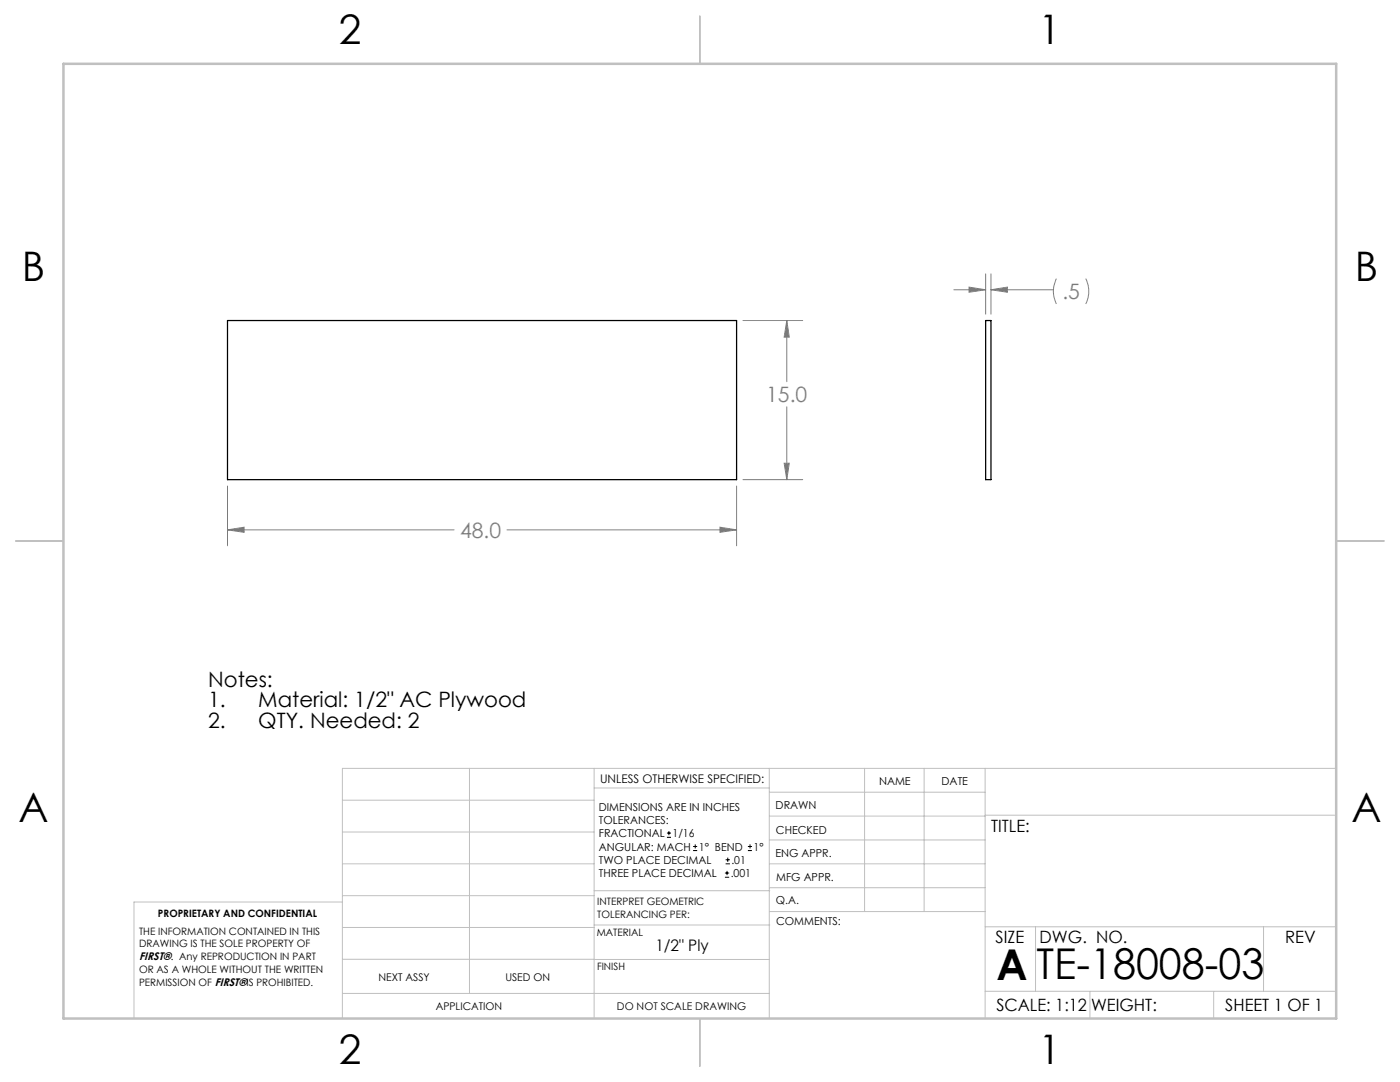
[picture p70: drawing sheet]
<svg xmlns="http://www.w3.org/2000/svg" width="279mm" height="216mm" viewBox="0 0 279 216" stroke-linecap="round" stroke-linejoin="round" font-family="sans-serif">
<defs><g id="words">
<g font-size="8.5">
<text x="198.9" y="195.5">A</text>
<text x="206.9" y="195.4">TE-18008-03</text>
</g>
<g font-size="8.1">
<text x="67.6" y="8.9">2</text>
<text x="207.3" y="8.9">1</text>
<text x="4.4" y="56.2">B</text>
<text x="270.4" y="56.2">B</text>
<text x="3.7" y="164.1">A</text>
<text x="269.7" y="164.1">A</text>
<text x="67.6" y="212.4">2</text>
<text x="207.3" y="212.4">1</text>
</g>
<g font-size="4.2" fill="#808080">
<text x="212" y="59.7">.5</text>
<text x="152.9" y="80.3">15.0</text>
<text x="91.8" y="107.3">48.0</text>
</g>
<g font-size="4.2">
<text x="41.5" y="137">Notes:</text>
<text x="41.5" y="141.2">1.</text>
<text x="51.5" y="141.2">Material: 1/2&quot; AC Plywood</text>
<text x="41.5" y="145.3">2.</text>
<text x="51.5" y="145.3">QTY. Needed: 2</text>
</g>
<g font-size="3.4">
<text x="197.8" y="166">TITLE:</text>
<text x="198.7" y="188.1">SIZE</text>
<text x="207.5" y="188.1">DWG. NO.</text>
<text x="256.5" y="188.2">REV</text>
<text x="198.8" y="201.7">SCALE: 1:12</text>
<text x="217.7" y="201.8">WEIGHT:</text>
<text x="244.5" y="201.7">SHEET 1 OF 1</text>
</g>
<text font-size="3.2" x="130.8" y="189.8">1/2&quot; Ply</text>
<text font-size="2.4" x="119.8" y="156.2">UNLESS OTHERWISE SPECIFIED:</text>
<g font-size="2.2">
<text x="119.5" y="161.8">DIMENSIONS ARE IN INCHES</text>
<text x="154.8" y="161.4">DRAWN</text>
<text x="175.4" y="156.6">NAME</text>
<text x="187.9" y="156.7">DATE</text>
<text x="119.5" y="164.4">TOLERANCES:</text>
<text x="119.5" y="167.1">FRACTIONAL</text>
<text x="134.2" y="167.1">1/16</text>
<text x="154.9" y="166.3">CHECKED</text>
<text x="119.5" y="172.4">TWO PLACE DECIMAL</text>
<text x="119.5" y="169.7">ANGULAR: MACH</text>
<text x="139.5" y="169.7">1° BEND</text>
<text x="146" y="172.4">.01</text>
<text x="150.4" y="169.7">1°</text>
<text x="154.8" y="171">ENG APPR.</text>
<text x="119.5" y="175">THREE PLACE DECIMAL</text>
<text x="145.8" y="175">.001</text>
<text x="154.9" y="175.7">MFG APPR.</text>
<text x="154.9" y="180.4">Q.A.</text>
<text x="154.9" y="184.6">COMMENTS:</text>
<text x="27.8" y="191.6">FIRST®. Any REPRODUCTION IN PART</text>
</g>
<g font-size="2.1">
<text x="75.5" y="195.7">NEXT ASSY</text>
<text x="100.9" y="195.7">USED ON</text>
<text x="86.9" y="201.5">APPLICATION</text>
<text x="123.1" y="201.6">DO NOT SCALE DRAWING</text>
</g>
<g font-size="2">
<text x="31.5" y="182.9">PROPRIETARY AND CONFIDENTIAL</text>
<text x="119.2" y="180.6">INTERPRET GEOMETRIC</text>
<text x="119.2" y="183.1">TOLERANCING PER:</text>
<text x="27.8" y="186.5">THE INFORMATION CONTAINED IN THIS</text>
<text x="27.8" y="189">DRAWING IS THE SOLE PROPERTY OF</text>
<text x="119.1" y="186.7">MATERIAL</text>
<text x="27.8" y="194.1">OR AS A WHOLE WITHOUT THE WRITTEN</text>
<text x="27.8" y="196.7">PERMISSION OF FIRST®IS PROHIBITED.</text>
<text x="119.1" y="193.5">FINISH</text>
</g>
</g></defs>
<g fill="none" stroke="#c0c0c0" stroke-width=".2">
<path d="M68.3 159.7h50.3M93.7 153.3v44.9M118.6 153.3v49.9M118.6 157.2h34.9M153.5 153.3v49.9M153.5 158.1h43.1M172.5 153.3v28.6M184.4 153.3v28.6M196.6 153.3v49.9M266.7 153.3h-198.4v49.9M68.3 178.7h50.3M68.3 172.4h50.3"/>
<path d="M68.3 166h50.3M68.3 180h-41.6v23.2M118.6 177.7h35M153.5 167.6h43.1M153.5 162.8h43.1M153.5 172.4h43.1M153.5 177.1h43.1M196.6 162.7h70.1M68.3 198.2h85.2M68.3 191.4l85.2 .1M68.3 185.1h50.3M118.6 184.6h35"/>
<path d="M153.6 181.9h43M196.6 197.8h70.1M196.6 184.9h70.1M206.7 184.9v12.9M217.5 197.8v5.4M242.2 197.8v5.4M252.2 184.9v12.9"/>
</g>
<path d="M139.7 3.2v9.5M3.1 107.9h9.6M266.7 107.9h9.5M139.7 203.2v9.6" fill="none" stroke="#c0c0c0" stroke-width=".25"/>
<path d="M12.7 12.7h254v190.5h-254z" fill="none" stroke="#c0c0c0" stroke-width=".5"/>
<g fill="none" stroke="#808080" stroke-width=".2">
<path d="M190.4 57.8h6.3M193.4 57.3l3.3 .5-3.3 .5zM196.7 54.6v8.1M197.8 57.8l3.2-.5v1zM197.8 54.6v8.1M197.8 57.8h12.4M210.8 55.6a5.6 5.6 0 0 0 0 5M216.7 55.6a5.6 5.6 0 0 1 0 5M148.3 64h11.9M157 64l.5 3.3h-1zM157 64v12.2M45.4 97v11.9"/>
<path d="M147 97v11.9M148.3 95.7h11.9M156.5 92.4h1l-.5 3.3zM157 81.2v14.5M45.4 105.7l3.3-.5v1zM45.4 105.7h45.2M101.2 105.7h45.8M143.7 105.2l3.3 .5-3.3 .5z"/>
</g>
<path d="M45.4 105.7l3.3-.5v1zM143.7 105.2l3.3 .5-3.3 .5zM156.5 92.4h1l-.5 3.3zM157 64l.5 3.3h-1zM197.8 57.8l3.2-.5v1zM193.4 57.3l3.3 .5-3.3 .5z" fill="#808080"/>
<path d="M45.4 64h101.6v31.7h-101.6zM196.7 64h1.1v31.7h-1.1z" fill="none" stroke="#000" stroke-width=".25"/>
<g fill="none" stroke="#000" stroke-width=".2">
<path d="M133.1 167.1h.8M133.1 166.2h.8M133.5 165.8v.9M138.3 169.7h.8M138.3 168.9h.8M138.7 168.5v.8M144.7 175h.8M144.7 174.2h.8M144.8 172.4h.9M144.8 171.6h.9M145.1 173.8v.8M145.2 171.1v.9"/>
<path d="M149.3 169.7h.8M149.3 168.9h.8M149.7 168.5v.8"/>
</g>
<use href="#words"/>
</svg>
